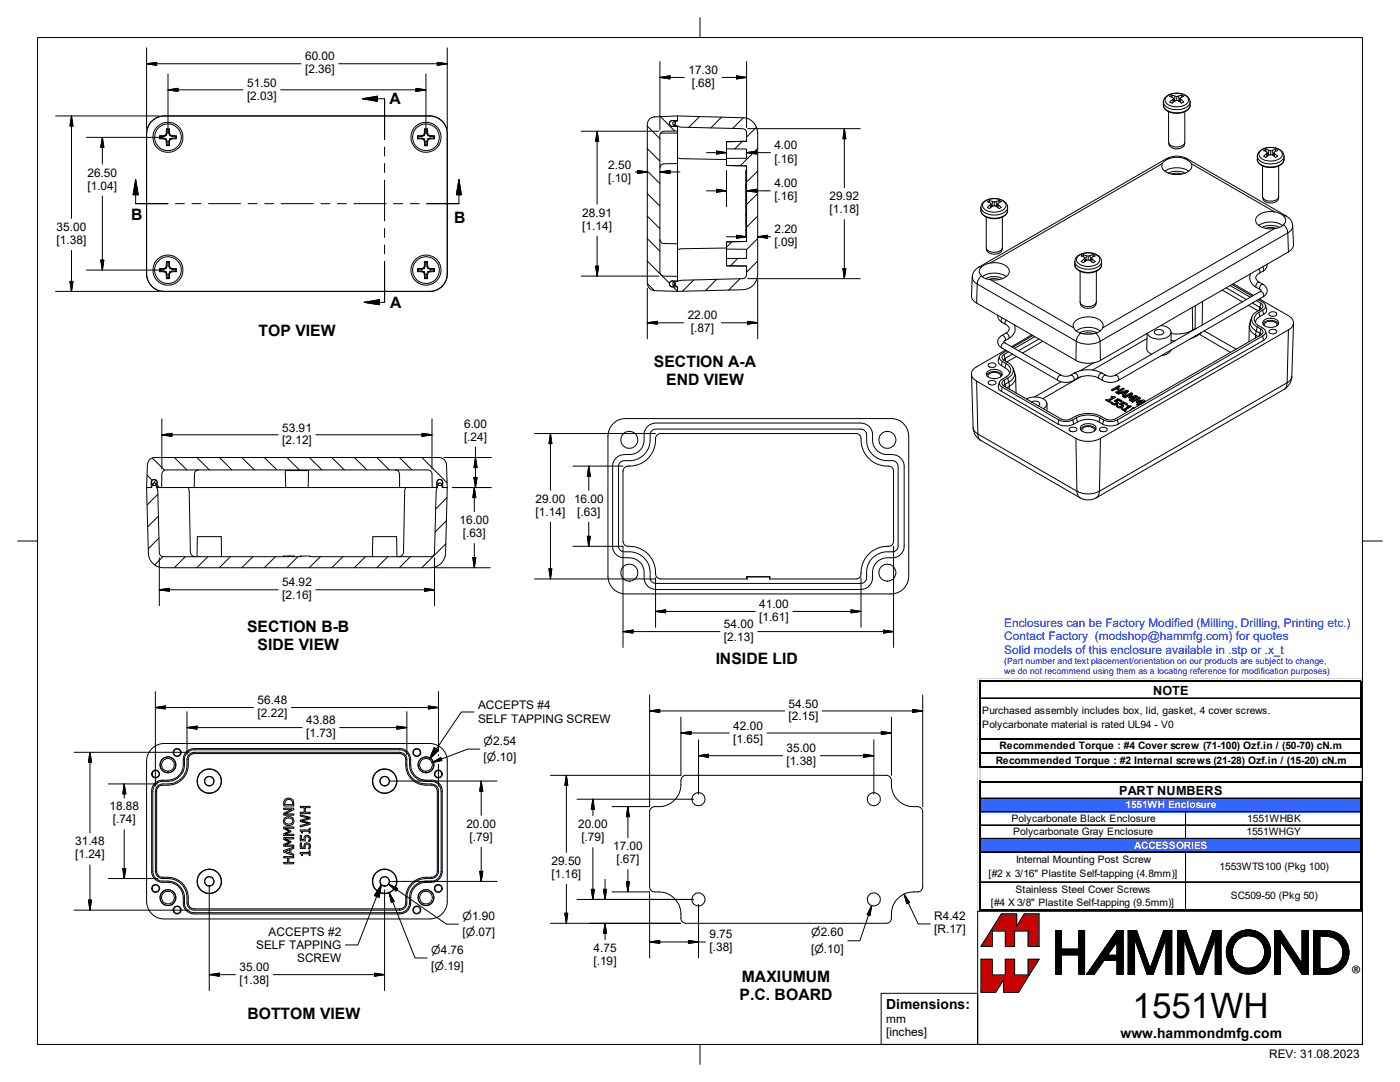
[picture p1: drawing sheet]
<svg xmlns="http://www.w3.org/2000/svg" width="279mm" height="216mm" viewBox="0 0 279 216" stroke-linecap="round" stroke-linejoin="round" font-family="sans-serif">
<defs><g id="words">
<text font-size="7" x="226" y="203">1551WH</text>
<text font-size="4.2" x="269.6" y="195.6">®</text>
<g font-size="3.1">
<text x="77.7" y="20.8">A</text>
<text x="26.2" y="44">B</text>
<text x="90.7" y="44.6">B</text>
<text x="77.9" y="61.6">A</text>
<text x="51.6" y="67">TOP VIEW</text>
<text x="130.5" y="73.2">SECTION A-A</text>
<text x="133" y="76.8">END VIEW</text>
<text x="49.3" y="126.1">SECTION B-B</text>
<text x="51.4" y="129.6">SIDE VIEW</text>
<text x="142.8" y="132.4">INSIDE LID</text>
<text x="148.1" y="196">MAXIUMUM</text>
<text x="49.4" y="203.4">BOTTOM VIEW</text>
<text x="147.6" y="199.5">P.C. BOARD</text>
</g>
<g font-size="2.8">
<text x="176.8" y="201.3">Dimensions:</text>
<text x="223.6" y="207.1">www.hammondmfg.com</text>
</g>
<g font-size="2.5">
<text x="230.1" y="138.6">NOTE</text>
<text x="223.4" y="158.6">PART NUMBERS</text>
</g>
<g font-size="2.4">
<text x="49.3" y="17.3">51.50</text>
<text x="60.9" y="12.1">60.00</text>
<text x="60.9" y="14.6">[2.36]</text>
<text x="137.4" y="14.8">17.30</text>
<text x="138" y="17.4">[.68]</text>
<text x="49.3" y="19.9">[2.03]</text>
<text x="154.5" y="29.7">4.00</text>
<text x="17.5" y="35.3">26.50</text>
<text x="121.4" y="33.7">2.50</text>
<text x="154.5" y="32.5">[.16]</text>
<text x="17.5" y="37.8">[1.04]</text>
<text x="121.4" y="36.2">[.10]</text>
<text x="154.5" y="37.4">4.00</text>
<text x="154.5" y="40">[.16]</text>
<text x="165.5" y="40">29.92</text>
<text x="11.3" y="46.1">35.00</text>
<text x="116.2" y="43.2">28.91</text>
<text x="116.2" y="45.8">[1.14]</text>
<text x="154.6" y="46.6">2.20</text>
<text x="165.5" y="42.6">[1.18]</text>
<text x="11.3" y="48.7">[1.38]</text>
<text x="154.6" y="49.2">[.09]</text>
<text x="137.2" y="63.7">22.00</text>
<text x="137.9" y="66.3">[.87]</text>
<text x="56.3" y="86.1">53.91</text>
<text x="56.3" y="88.7">[2.12]</text>
<text x="92.6" y="85.3">6.00</text>
<text x="92.6" y="87.9">[.24]</text>
<text x="106.9" y="100.4">29.00</text>
<text x="114.6" y="100.4">16.00</text>
<text x="91.7" y="104.6">16.00</text>
<text x="92.4" y="107.2">[.63]</text>
<text x="106.9" y="103">[1.14]</text>
<text x="115.2" y="103">[.63]</text>
<text x="56.3" y="117">54.92</text>
<text x="56.3" y="119.6">[2.16]</text>
<text x="144.5" y="125.3">54.00</text>
<text x="151.5" y="121.3">41.00</text>
<text x="151.5" y="123.9">[1.61]</text>
<text x="144.5" y="127.9">[2.13]</text>
<text x="51.4" y="140.5">56.48</text>
<text x="51.4" y="143">[2.22]</text>
<text x="95.4" y="141.6">ACCEPTS #4</text>
<text x="157.4" y="141.2">54.50</text>
<text x="157.4" y="143.8">[2.15]</text>
<text x="61.1" y="144.5">43.88</text>
<text x="61.1" y="147.1">[1.73]</text>
<text x="95.4" y="144.3">SELF TAPPING SCREW</text>
<text x="146.3" y="145.6">42.00</text>
<text x="146.3" y="148.2">[1.65]</text>
<text x="96.5" y="151.9">[⌀.10]</text>
<text x="157" y="150.1">35.00</text>
<text x="157" y="152.7">[1.38]</text>
<text x="21.8" y="161.7">18.88</text>
<text x="22.5" y="164.3">[.74]</text>
<text x="93.1" y="165.2">20.00</text>
<text x="93.7" y="167.8">[.79]</text>
<text x="115.4" y="165.2">20.00</text>
<text x="116" y="167.8">[.79]</text>
<text x="15" y="168.7">31.48</text>
<text x="15" y="171.3">[1.24]</text>
<text x="110.1" y="172.6">29.50</text>
<text x="122.3" y="169.7">17.00</text>
<text x="123" y="172.2">[.67]</text>
<text x="110.1" y="175.2">[1.16]</text>
<text x="186.4" y="183.7">R4.42</text>
<text x="51.1" y="189.4">SELF TAPPING</text>
<text x="53.6" y="186.7">ACCEPTS #2</text>
<text x="92.3" y="186.8">[⌀.07]</text>
<text x="118.4" y="190">4.75</text>
<text x="141.6" y="187.2">9.75</text>
<text x="141.6" y="189.8">[.38]</text>
<text x="161.9" y="190.2">[⌀.10]</text>
<text x="186.4" y="186.2">[R.17]</text>
<text x="47.8" y="193.8">35.00</text>
<text x="47.8" y="196.4">[1.38]</text>
<text x="59.3" y="192">SCREW</text>
<text x="86.1" y="193.6">[⌀.19]</text>
<text x="118.4" y="192.6">[.19]</text>
<text x="176.8" y="204.1">mm</text>
<text x="176.8" y="206.8">[inches]</text>
<text x="253.3" y="211.2">REV: 31.08.2023</text>
</g>
<g font-size="2.4" fill="#00f">
<text x="200.4" y="125.1">Enclosures can be Factory Modified (Milling, Drilling, Printing etc.)</text>
<text x="200.4" y="127.8">Contact Factory (modshop@hammfg.com) for quotes</text>
<text x="200.4" y="130.5">Solid models of this enclosure available in .stp or .x_t</text>
</g>
<g font-size="2.2">
<text x="96.5" y="148.6">⌀2.54</text>
<text x="92.3" y="183.5">⌀1.90</text>
<text x="86.1" y="190.3">⌀4.76</text>
<text x="161.9" y="186.8">⌀2.60</text>
</g>
<g font-size="2">
<text x="196" y="142.5">Purchased assembly includes box, lid, gasket, 4 cover screws.</text>
<text x="196" y="145.2">Polycarbonate material is rated UL94 - V0</text>
<text x="199.5" y="149.5">Recommended Torque : #4 Cover screw (71-100) Ozf.in / (50-70) cN.m</text>
<text x="198.7" y="152.4">Recommended Torque : #2 Internal screws (21-28) Ozf.in / (15-20) cN.m</text>
<text x="201.9" y="163.9">Polycarbonate Black Enclosure</text>
<text x="202.2" y="166.6">Polycarbonate Gray Enclosure</text>
<text x="248.8" y="166.6">1551WHGY</text>
<text x="248.9" y="163.9">1551WHBK</text>
<text x="202.8" y="172.3">Internal Mounting Post Screw</text>
<text x="243.4" y="173.5">1553WTS100 (Pkg 100)</text>
<text x="197.3" y="174.9">[#2 x 3/16&quot; Plastite Self-tapping (4.8mm)]</text>
<text x="202.6" y="178.1">Stainless Steel Cover Screws</text>
<text x="245.6" y="179.4">SC509-50 (Pkg 50)</text>
<text x="197.8" y="180.8">[#4 X 3/8&quot; Plastite Self-tapping (9.5mm)]</text>
</g>
<g font-size="2" fill="#fff">
<text x="224.6" y="161.3">1551WH Enclosure</text>
<text x="226.3" y="169.4">ACCESSORIES</text>
</g>
<g font-size="1.7" fill="#00f">
<text x="200.4" y="132.6">(Part number and text placement/orientation on our products are subject to change,</text>
<text x="200.4" y="134.6">we do not recommend using them as a locating reference for modification purposes)</text>
</g>
</g></defs>
<g fill="#3365ff">
<path d="M195.5 159.3h76.3v2.8h-76.3z"/>
<path d="M195.5 167.3h76.3v2.8h-76.3z"/>
</g>
<path d="M195.1 136h.1" fill="none" stroke="#d4d4d4" stroke-width=".2"/>
<path d="M195.1 136h.1v.1h-.1z" fill="#d4d4d4"/>
<path d="M195.5 135.3v.5" fill="none" stroke="#d4d4d4" stroke-width=".2"/>
<path d="M195.5 135.3h.2v.5h-.2z" fill="#d4d4d4"/>
<path d="M195.7 136h76.1" fill="none" stroke="#000" stroke-width=".32"/>
<path d="M271.7 135.3v.5" fill="none" stroke="#d4d4d4" stroke-width=".2"/>
<path d="M271.7 135.3h.1v.5h-.1z" fill="#d4d4d4"/>
<path d="M195.1 139.3h.1" fill="none" stroke="#d4d4d4" stroke-width=".2"/>
<path d="M195.1 139.3h.1v.1h-.1z" fill="#d4d4d4"/>
<path d="M195.7 139.3h75.8M195.7 139.4h75.8" fill="none" stroke="#000" stroke-width=".2"/>
<path d="M195.1 141.9h.1" fill="none" stroke="#d4d4d4" stroke-width=".2"/>
<path d="M195.1 141.9h.1v.2h-.1z" fill="#d4d4d4"/>
<path d="M195.1 144.6h.1" fill="none" stroke="#d4d4d4" stroke-width=".2"/>
<path d="M195.1 144.6h.1v.2h-.1z" fill="#d4d4d4"/>
<path d="M195.1 147.4h.1" fill="none" stroke="#d4d4d4" stroke-width=".2"/>
<path d="M195.1 147.4h.1v.2h-.1z" fill="#d4d4d4"/>
<path d="M195.7 147.5h76.1" fill="none" stroke="#000" stroke-width=".32"/>
<path d="M195.1 150.3h.1" fill="none" stroke="#d4d4d4" stroke-width=".2"/>
<path d="M195.1 150.3h.1v.2h-.1z" fill="#d4d4d4"/>
<path d="M195.7 150.3h76.1" fill="none" stroke="#000" stroke-width=".32"/>
<path d="M195.1 153.1h.1" fill="none" stroke="#d4d4d4" stroke-width=".2"/>
<path d="M195.1 153.1h.1v.2h-.1z" fill="#d4d4d4"/>
<path d="M195.5 135.8v17.5M271.7 136.1v17.2M195.7 153.1h76.1" fill="none" stroke="#000" stroke-width=".32"/>
<path d="M195.1 155.9h.1" fill="none" stroke="#d4d4d4" stroke-width=".2"/>
<path d="M195.1 156h.1v.1h-.1z" fill="#d4d4d4"/>
<path d="M195.1 159.2h.1M195.5 153.3v2.5M195.6 153.3v2.5M271.7 153.3v2.5" fill="none" stroke="#d4d4d4" stroke-width=".2"/>
<path d="M195.7 155.9h76.1" fill="none" stroke="#000" stroke-width=".32"/>
<path d="M195.1 159.3h.1v.1h-.1z" fill="#d4d4d4"/>
<path d="M195.7 159.2h75.8M195.7 159.3h75.8" fill="none" stroke="#000" stroke-width=".2"/>
<path d="M195.1 161.9h.1" fill="none" stroke="#d4d4d4" stroke-width=".2"/>
<path d="M195.1 161.9h.1v.2h-.1z" fill="#d4d4d4"/>
<path d="M236.6 135.3v.2" fill="none" stroke="#d4d4d4" stroke-width=".2"/>
<path d="M236.6 135.3h.2v.2h-.2z" fill="#d4d4d4"/>
<path d="M195.7 161.9h75.8M195.7 162h75.8" fill="none" stroke="#000" stroke-width=".2"/>
<path d="M195.1 164.6h.1" fill="none" stroke="#d4d4d4" stroke-width=".2"/>
<path d="M195.1 164.6h.1v.2h-.1z" fill="#d4d4d4"/>
<path d="M195.7 164.6h75.8M195.7 164.7h75.8" fill="none" stroke="#000" stroke-width=".2"/>
<path d="M195.1 167.3h.1" fill="none" stroke="#d4d4d4" stroke-width=".2"/>
<path d="M195.1 167.3h.1v.1h-.1z" fill="#d4d4d4"/>
<path d="M195.7 167.3h75.8M195.7 167.4h75.8" fill="none" stroke="#000" stroke-width=".2"/>
<path d="M195.1 169.9h.1" fill="none" stroke="#d4d4d4" stroke-width=".2"/>
<path d="M195.1 170h.1v.1h-.1z" fill="#d4d4d4"/>
<path d="M195.7 169.9h75.8M195.7 170h75.8M236.6 162.1v5.3M236.7 162.1v5.3" fill="none" stroke="#000" stroke-width=".2"/>
<path d="M195.1 175.9h.3" fill="none" stroke="#d4d4d4" stroke-width=".2"/>
<path d="M195.1 175.9h.3v.2h-.3z" fill="#d4d4d4"/>
<path d="M195.7 175.9h75.8M195.7 176h75.8" fill="none" stroke="#000" stroke-width=".2"/>
<path d="M195.1 181.6h.3" fill="none" stroke="#d4d4d4" stroke-width=".2"/>
<path d="M195.1 181.6h.3v.2h-.3z" fill="#d4d4d4"/>
<path d="M195.5 155.8v26" fill="none" stroke="#000" stroke-width=".32"/>
<path d="M236.6 170.1v11.3M236.7 170.1v11.3" fill="none" stroke="#000" stroke-width=".2"/>
<path d="M248.3 135.3v.2" fill="none" stroke="#d4d4d4" stroke-width=".2"/>
<path d="M248.3 135.3h.2v.2h-.2z" fill="#d4d4d4"/>
<path d="M260 135.3v.2" fill="none" stroke="#d4d4d4" stroke-width=".2"/>
<path d="M260 135.3h.1v.2h-.1z" fill="#d4d4d4"/>
<path d="M271.7 156.1v25.7M195.7 181.6h76.1" fill="none" stroke="#000" stroke-width=".32"/>
<path d="M195.1 135.4h76.7M195.1 135.3v46.5M271.9 135.3h-76.8v46.5" fill="none" stroke="#d4d4d4" stroke-width=".2"/>
<g fill="none" stroke="#000" stroke-width=".2">
<path d="M7.5 7.5h264.4v200.9h-264.4zM29.3 12.7l2-.3v.6zM29.3 9.5v16.2M33.5 17.9l2-.3v.6zM33.5 17.9h15M33.5 14.8v11.6M56 17.9h29M60.1 12.7h-30.8M67.6 12.7h21.7M72.3 19.7l3-.5v1zM72.3 19.7h4.5v8.1M83 17.6l2 .3-2 .3z"/>
<path d="M85 14.8v11.6M87.3 12.4l2 .3-2 .3zM89.3 9.5v16.2M131.7 15.5l2-.4v.6zM131.7 15.5h4.9M131.7 12.3v13.7M139.7 3.5v4M144.1 15.5h4.9M147 15.1l2 .4-2 .2zM149 12.3v13.2M232.9 19.2a3.2 3.2 0 0 1 4.2 .4 1.12 1.12 0 0 1-1 1.5 3.1 3.1 0 0 1-3.5-.8v-.7zM233.9 19l-.5 .2 .8 .4"/>
<path d="M234 19.9l-.6 .4 .5 .3 .9-.6M234 19.9l.1 .5M234.2 19.6l.1 .6M234.2 19.6l-.2 .3M234.3 20h.1M234.5 19.2l-.1 .8M234.5 19.2l.3 .1M234.5 19.2l-.6-.2v.4M234.8 19.3v.7M235.2 19.2l-.4 .1M235.2 19.2l.1 .8h.1M235.5 19.6l.2 .3"/>
<path d="M235.5 19.6l-.1 .6M235.7 19.9l.5 .4-.4 .3-1-.6M235.7 19.9l-.1 .5M235.8 19v.4M235.8 19l-.6 .2M235.8 19l.4 .2-.7 .4M11.1 23.1h20.7M14.3 23.1v20.5M14.3 23.1l.3 2h-.6zM17.3 27.4h15.2M20.4 27.4v5.4M20.4 39.1v14.8"/>
<path d="M20.4 27.4l.3 2h-.6zM27.1 35.9l.5 3h-1zM27.1 35.9v4.7h6.4M31.9 27.7h.8M31.9 27.7l.1-.1h.7v.1M31.9 27.1v.6M32 27.2v.4M32 27.2h.7M32.7 27.1h-.8l.1 .1M32.7 27.1v.1M32.7 27.7l.3 .2M32.7 27.6l.5 .1"/>
<path d="M33 27.9l.2 .3M33 26.9l-.3 .2M33.2 27.7l-.2 .2M33.2 27.7l.2 .5M33.2 27.1l-.5 .1M33.2 26.6l-.2 .3M33.2 28.2v.9l.2-.2M33.2 25.7l.2 .2M33.2 25.7h.6M33.2 25.7v.9M33.2 29.1h.6M33.4 25.9h.3"/>
<path d="M33.4 25.9v.7h-.2M33.4 28.2h-.2M33.4 26.6l-.2 .5-.2-.2M33.4 28.9h.3M33.4 28.2v.7M33.7 25.9v.7M33.7 28.2h.1M33.7 28.2v.7M33.7 28.9l.1 .2M33.8 25.7l-.1 .2M33.8 25.7v.9M33.8 26.6h-.1l.2 .5"/>
<path d="M33.8 26.6l.2 .3M33.8 28.2v.9M33.9 27.7l-.2 .5M33.9 27.7l.1 .2M34 26.9l-.1 .2 .4 .1M34 26.9l.3 .2M34 27.9l-.2 .3M34.3 27.6h.8l.1 .1M34.3 27.1h.9M34.3 27.1v.1h.8M34.3 27.7v-.1l-.4 .1M34.3 27.7l-.3 .2"/>
<path d="M35.1 27.2v.4M35.1 27.2l.1-.1v.6M35.2 27.7h-.9M76.8 29.3v1.8M76.8 32.6v1.8M76.8 35.9v8.2M83.3 27.7h.9M83.3 27.7l.2-.1h.7v.1M83.3 27.1v.6M83.5 27.2v.4M83.5 27.2h.7M84.2 27.1v.1"/>
<path d="M84.2 27.7l.4 .2M84.2 27.1h-.9l.2 .1M84.2 27.6l.5 .1M84.6 26.9l-.4 .2M84.6 27.9l.1 .3M84.7 27.1l-.5 .1M84.7 26.6l-.1 .3M84.7 28.2v.9l.2-.2M84.7 27.7l.2 .5M84.7 27.7l-.1 .2M84.7 25.7v.9M84.7 25.7l.2 .2"/>
<path d="M84.7 29.1h.6M84.7 25.7h.6M84.9 26.6l-.2 .5-.1-.2M84.9 25.9v.7h-.2M84.9 25.9h.3M84.9 28.9h.3M84.9 28.2v.7M84.9 28.2h-.2M85.2 28.2h.1M85.2 28.9l.1 .2M85.2 25.9v.7M85.2 28.2v.7"/>
<path d="M85.2 26.6l.1 .5M85.3 25.7v.9M85.3 25.7l-.1 .2M85.3 27.7l.2 .2M85.3 28.2v.9M85.3 27.7l-.1 .5M85.3 26.6l.2 .3M85.3 26.6h-.1M85.5 26.9l-.2 .2 .5 .1M85.5 27.9l-.2 .3M85.5 26.9l.4 .2M85.8 23.1a3.5 3.5 0 0 1 3.5 3.5v28"/>
<path d="M85.8 23.1h-53a3.6 3.6 0 0 0-3.5 3.5v28M85.8 27.6h.8l.1 .1M85.9 27.7l-.1-.1-.5 .1M85.9 27.1h.8M85.9 27.1l-.1 .1h.8M85.9 27.7l-.4 .2M86.6 27.2v.4M86.6 27.2l.1-.1v.6M86.7 27.7h-.8M91.6 35.9v4.7h-6.4M91.6 35.9l.5 3h-1zM116 26.2h15.5"/>
<path d="M119.2 26.2v14.5M119.2 26.2l.3 2h-.6zM126.8 34.3h2.4M127.2 34l2 .3-2 .3zM129.2 38.6l2.5 2.5M129.2 34.1l2.5 2.5M129.2 29.6l2.5 2.6M129.2 25.2l2.5 2.5M129.6 23.8l.7-.5 4.9-.2v.9h-1a.59 .59 0 0 0-.6 .6 .59 .59 0 0 0 .6 .6l1 .1v.8l-2.9 .1-.5 .4-.1 .4v27.3l.2 .6 .4 .2h2.9v.9h-1a.59 .59 0 0 0-.6 .6 .59 .59 0 0 0 .6 .6l1 .1v.8l-4.6-.1a1.56 1.56 0 0 1-1.4-1.5v-31.7l.1-.6zM131.7 34.3l2-.3v.6zM131.8 23.3l2.9 2.9M134.8 24.6l-.3 .5"/>
<path d="M135.2 31.5l.9 .2 8.9 .1M135.2 26.5l-3.4 .1M135.2 25.1v.2M135.2 26.5v6.1M135.2 32.6v16M135.2 32.6l-2.9 .1-.4 .2-.2 .6M135.2 26.1v.4M135.2 23.1l13.1 .4a3 3 0 0 1 2.9 3v28.3a3 3 0 0 1-2.9 3l-13.1 .3v-1l-.9-.2v-.5l1.8-.5 12.1-.3 .6-.2 .2-.6v-1.7l-4-.1v-1.4h4v-1.9h-4v-1.4l4-.1v-15.1l-4-.1v-1.4h4v-1.9h-4v-1.4l4-.1-.1-2.1-.7-.4-12.4-.3-1.5-.5v-.5l.9-.2zM135.2 23.1v.1M135.7 34.3h-4M139.6 23.3l-2.1 2.1M141 38.1h4"/>
<path d="M141 30.5h4M143 37.8l2 .3-2 .3zM143 30.1l2 .4-2 .2zM144 23.4l-2.1 2.1M145 29.7v1.9M145 33l4 .1M145 34v7.3M148.1 28.2l-1.5 1.5M148.4 23.5l-2.2 2.1M148.8 35.9v1.2M148.8 37.1v.3M148.8 34.4v1.2h.2"/>
<path d="M148.8 39.3v.5h.2M148.8 39v.3h.2M148.8 38.6v.4h.2M148.8 38.2v.4h.2M148.8 37.9v.3h.2M148.8 37.4v.5h.2M148.8 35.9h.2M148.8 36.9h.2M148.8 37.1h.2M148.8 37.2h.2M148.8 37.4h.2M149 28.2l-4 .1"/>
<path d="M149 38.1l2-.3v.6zM149 30.5l2-.4v.6zM149 38.1h4.8M149 30.5h4.8M149 34a.21 .21 0 0 0-.2 .2 .21 .21 0 0 0 .2 .2M149 35.7h-.2v.2M149 39.8h-.2v1.2M149.2 25.7h22.5M151 25.4l-2 1.9M151.2 29.6l-3.5 3.5M151.2 38.6l-2.2 2.2M151.2 34.1l-2.2 2.2"/>
<path d="M168.5 25.7l.3 2h-.6zM168.5 25.7v11.8M231.9 32.7a1.48 1.48 0 0 0 1.4 1.9 4 4 0 0 0 4.4-1l.1-.5-.1-.4M231.9 32.7l-34.2 19.8M232.2 21a2.27 2.27 0 0 0 2.5 1.5 2.74 2.74 0 0 0 2.8-1.3v-.2M232.2 21a2.43 2.43 0 0 0 2.9 1.6l1-.1a1.78 1.78 0 0 0 1.4-1.5M232.2 20.3a1.99 1.99 0 0 0 2.1 1.5 2.94 2.94 0 0 0 3.2-1.2v-.3M232.2 20.3a2.39 2.39 0 0 1 2.6-1.7 2.39 2.39 0 0 1 2.7 1.7M232.2 20.3v.7M232.5 34.2a4.6 4.6 0 0 1 4.7 0M232.8 31.7l-37.5 21.6M232.8 31.7a4.4 4.4 0 0 1 4.1 0"/>
<path d="M233.2 34.5a3.9 3.9 0 0 1 3.3 0M233.2 22.3v6.1a1.98 1.98 0 0 0 2.9 .6l.4-.6v-6.1M233.3 28.5a1.62 1.62 0 0 0 2.3 1.1l.7-.5 .2-.6M233.3 31.6a3.8 3.8 0 0 1 4.4 1.1M233.3 31.6l-.8 .5-.6 .6M233.3 31.6l-.5 .1M233.8 34.8l.9-.2 1.2 .2M234.4 20l.2 .1M235.3 20l-.2 .1M236.4 31.6l.5 .1M236.9 31.7l19.8 11.4M237.5 20.3v.7"/>
<path d="M237.7 32.7l16.7 9.6M250.9 31.2a2.24 2.24 0 0 0 2.5 1.5 2.54 2.54 0 0 0 2.9-1.5M250.9 31.8a2.17 2.17 0 0 0 2.5 1.5 2.75 2.75 0 0 0 2.8-1.3l.1-.2M250.9 31.8a2.31 2.31 0 0 0 2.7 1.6 2.34 2.34 0 0 0 2.7-1.6M250.9 31.2a2.43 2.43 0 0 1 2.9-1.8l1 .2a1.99 1.99 0 0 1 1.5 1.6M250.9 31.2v.6M251.6 30.1a3.2 3.2 0 0 1 4.2 .3 1.12 1.12 0 0 1-.9 1.5 3 3 0 0 1-3.6-.8l-.1-.5zM252 33.1v6.1a1.93 1.93 0 0 0 2.8 .7l.4-.7v-6.1M252 39.3a1.6 1.6 0 0 0 2.3 1.1l.7-.5 .2-.6M252.6 29.8l-.4 .3 .7 .4M252.8 30.7l-.6 .5 .4 .2 .6-.5 .4-.1M252.8 30.7l.1 .5"/>
<path d="M252.9 30.5l.2 .6M252.9 30.5l-.1 .2M253 30.8l.1 .1M253.1 30.9h.2M253.2 30l-.1 .9M253.2 30l.4 .1M253.2 30l-.6-.2v.4M253.6 30.1v.7M254 30l-.4 .1M254 30v.9l.2-.1M254 30.9h-.1M254.3 30.5l.1 .2"/>
<path d="M254.3 30.5l-.2 .6M254.4 30.7l.6 .5-.4 .2-1-.6M254.4 30.7l-.1 .5M254.6 29.8v.4M254.6 29.8l-.6 .2M254.6 29.8l.4 .3-.7 .4M256.3 31.2v.6M11.1 58.1h20.7M14 56.2h.6l-.3 1.9zM14.3 50v8.1M17.3 53.9h15.2M20.1 51.9h.6l-.3 2z"/>
<path d="M29.3 54.6a3.5 3.5 0 0 0 3.5 3.5h53M31.9 54.2h.8M31.9 54.2l.1-.1h.7v.1M31.9 53.6v.6M32 53.7v.4M32 53.7h.7M32.7 53.6h-.8l.1 .1M32.7 53.6v.1M32.7 54.2l.3 .2M32.7 54.1l.5 .1M33 54.4l.2 .3M33 53.4l-.3 .2"/>
<path d="M33.2 54.2l-.2 .2M33.2 54.2l.2 .5M33.2 53.6l-.5 .1M33.2 53.1l-.2 .3M33.2 54.7v.9l.2-.1M33.2 52.2l.2 .1M33.2 52.2h.6M33.2 52.2v.9M33.2 55.6h.6M33.4 52.3h.3M33.4 52.3v.8h-.2M33.4 54.7h-.2"/>
<path d="M33.4 53.1l-.2 .5-.2-.2M33.4 55.5h.3M33.4 54.7v.8M33.7 52.3v.8M33.7 54.7h.1M33.7 54.7v.8M33.7 55.5l.1 .1M33.8 52.2l-.1 .1M33.8 52.2v.9M33.8 53.1h-.1l.2 .5M33.8 53.1l.2 .3M33.8 54.7v.9"/>
<path d="M33.9 54.2l.4-.1v.1M33.9 54.2l.1 .2M33.9 54.2l-.2 .5M34 54.4l-.2 .3M34 53.4l-.1 .2 .4 .1M34 53.4l.3 .2M34.3 54.1h.8l.1 .1M34.3 54.2l-.3 .2M34.3 53.6h.9M34.3 53.6v.1h.8M35 40.6h1.8M35.1 53.7v.4"/>
<path d="M35.1 53.7l.1-.1v.6M35.2 54.2h-.9M38.3 40.6h1.8M41.6 40.6h6.4M49.5 40.6h1.8M52.8 40.6h1.8M56.1 40.6h6.4M64 40.6h1.8M67.3 40.6h1.8M70.6 40.6h6.5M76.8 45.6v1.8M76.8 48.9v1.8"/>
<path d="M76.8 52.2v8.1h-4.1M78.6 40.6h1.8M81.9 40.6h1.8M83.3 54.2h.9M83.3 54.2l.2-.1h.7v.1M83.3 53.6v.6M83.5 53.7v.4M83.5 53.7h.7M84.2 53.6v.1M84.2 54.2l.4 .2M84.2 53.6h-.9l.2 .1M84.2 54.1l.5 .1"/>
<path d="M84.6 53.4l-.4 .2M84.6 54.4l.1 .3M84.7 53.6l-.5 .1M84.7 53.1l-.1 .3M84.7 54.7v.9l.2-.1M84.7 54.2l.2 .5M84.7 54.2l-.1 .2M84.7 52.2v.9M84.7 52.2l.2 .1M84.7 55.6h.6M84.7 52.2h.6M84.9 53.1l-.2 .5-.1-.2"/>
<path d="M84.9 52.3v.8h-.2M84.9 52.3h.3M84.9 55.5h.3M84.9 54.7v.8M84.9 54.7h-.2M85.2 54.7h.1M85.2 55.5l.1 .1M85.2 52.3v.8M85.2 54.7v.8M85.3 52.2v.9M85.3 52.2l-.1 .1M85.3 54.2l.2 .2"/>
<path d="M85.3 54.7v.9M85.3 53.1h-.1l.1 .5M85.3 54.2l-.1 .5M85.3 53.1l.2 .3M85.3 54.2l.5-.1 .1 .1M85.5 53.4l-.2 .2 .5 .1M85.5 54.4l-.2 .3M85.5 53.4l.4 .2M85.8 54.1h.8l.1 .1M85.9 53.6h.8M85.9 53.6l-.1 .1h.8M85.9 54.2l-.4 .2"/>
<path d="M86.6 53.7v.4M86.6 53.7l.1-.1v.6M86.7 54.2h-.8M89.3 54.6a3.5 3.5 0 0 1-3.5 3.5M116 55.1h15.5M118.9 53.1h.6l-.3 2zM119.2 47.1v8M129.2 57.5v10.1M129.2 52.1l4.4 4.4M129.2 47.6l2.5 2.5M129.2 43.1l2.5 2.5M129.2 56.6l1.4 1.4"/>
<path d="M131.7 47.8l.2 .6 .4 .2h2.9M134.3 57.2l.9 .9M134.7 56.5l-.4 .7M135.2 48.6v6.5M135.2 56v.1M138.5 55.9l-2.3 2.2M143 55.7l-2.2 2.3M145 49.5l-8.9 .1-.9 .2M145 49.7v1.9M145 53l4 .1M145 47.2h4M146.1 48.2l-1.1 1.1"/>
<path d="M147 46.9l2 .3-2 .3zM147.2 51.6l-1.4 1.4M147.7 55.6l-2.3 2.3M148.8 44.2v.3M148.8 42.7v.2M148.8 42.9v1.3M148.8 41.3v.1M148.8 46.9v.2h.2M148.8 46v.9h.2M148.8 41v.3h.2M148.8 44.5v1h.2M148.8 41.4v1.3h.2"/>
<path d="M148.8 44.3h.2M148.8 42.7h.2M148.8 42.9h.2M148.8 44.5h.2M148.8 44.2h.2M148.8 41.4h.2M148.8 40h.2M148.8 41h.2M149 48.2l-4 .1M149 45.7h-.2v.3h.2M149.2 55.6h22.5M151.2 55.8v11.8"/>
<path d="M151.2 47.2l2-.3v.6zM151.2 47.2h2.6M151.2 52.1l-2.2 2.2M151.2 47.6l-2.2 2.2M151.2 43.1l-2.2 2.2M168.2 53.6h.6l-.3 2zM168.5 43.8v11.8M194 55.3l-.1 3.9 .3 .7 .7 .6 .1-3.8M194 55.3l.3 .7 .7 .7M195 56.7l19.8 11.4M195.3 53.3a2.32 2.32 0 0 0-1.3 2M195.7 42a2.71 2.71 0 0 0 3.3 1.5 2.1 2.1 0 0 0 2.1-1.5"/>
<path d="M195.7 42a2.38 2.38 0 0 0 2.7 1.6 2.34 2.34 0 0 0 2.7-1.6M195.7 41.4a2.27 2.27 0 0 0 2.5 1.5 2.73 2.73 0 0 0 2.9-1.3v-.2M195.7 41.4a2.43 2.43 0 0 1 3-1.8l.7 .1a1.93 1.93 0 0 1 1.7 1.7M195.7 41.4v.6M195.9 55l-.6 .7-.3 1M195.9 53.3h-.6M196.5 40.2a3.2 3.2 0 0 1 4.2 .4 1.22 1.22 0 0 1-1.3 1.6 2.93 2.93 0 0 1-3.3-.9v-.4zM196.8 49.5a1.6 1.6 0 0 0 2.3 1.1l.7-.3 .2-.8M196.8 43.3v6.1a1.85 1.85 0 0 0 2.8 .6l.4-.6v-6.1M197.4 55.8l.9-.2 1.1 .2M197.5 40l-.4 .3 .7 .4M197.6 40.9l-.5 .5 .4 .2 .9-.6"/>
<path d="M197.6 40.9l.1 .5M197.7 52.5a3.3 3.3 0 0 1 3.7 1.4 1.97 1.97 0 0 1-2.1 1.9h-1.6M197.7 52.5h-.3a2.04 2.04 0 0 0-1.9 1.9 2.24 2.24 0 0 0 2.2 1.4M197.7 55.8l16.6 9.6M197.8 40.7l.1 .6M197.8 40.7l-.2 .2M197.8 41l.2 .1M198 41.1h.2M198.1 40.2l-.1 .9M198.1 40.2l.3 .1M198.1 40.2l-.6-.2v.4M198.4 40.3v.7"/>
<path d="M198.8 40.2l-.4 .1M198.8 40.2l.1 .9 .1-.1M198.9 41.1h-.2M199.1 40.7l.2 .2M199.1 40.7l-.1 .6M199.3 40.9l.5 .5-.4 .2-.6-.5-.4-.1M199.3 40.9l-.1 .5M199.4 40v.4M199.4 40l-.6 .2M199.4 40l.4 .3-.7 .4M200.1 55.6a3.9 3.9 0 0 0-3.4 0M200.8 55.2a4.4 4.4 0 0 0-4.8 0"/>
<path d="M201.1 41.4v.6M214.5 52.8a2.25 2.25 0 0 0 2.5 1.6 2.81 2.81 0 0 0 2.8-1.4v-.2M214.5 52.8a2.47 2.47 0 0 0 2.9 1.7l.5-.1a2.08 2.08 0 0 0 1.9-1.6M214.5 52.2a2.27 2.27 0 0 0 2.5 1.5 2.84 2.84 0 0 0 2.8-1.3v-.2M214.5 52.2v.6M215.2 51.1a3.2 3.2 0 0 1 4.2 .3 1.26 1.26 0 0 1-1.3 1.6 2.95 2.95 0 0 1-3.2-.9v-.6zM215.6 54.1v6.1a1.85 1.85 0 0 0 2.8 .7l.4-.7v-6.1M216.2 50.8l-.4 .3 .7 .4M216.4 51.7l-.6 .5 .4 .2 1-.5M216.4 51.7v.5M216.5 51.5l.2 .6M216.5 51.5l-.1 .2"/>
<path d="M216.6 51.8l.1 .1M216.7 51.9h.2M216.8 51l-.1 .9M216.8 51l.4 .1M216.8 51l-.6-.2v.4M217.2 51.1v.8M217.5 51l-.3 .1M217.5 51l.1 .9 .2-.1M217.6 51.9h-.2M217.8 51.5l.2 .2M217.8 51.5l-.1 .6M218 51.7l.6 .5-.5 .2-.9-.5"/>
<path d="M218 51.7l-.1 .5M218.1 50.8v.4M218.1 50.8l-.6 .2M218.1 50.8l.5 .3-.8 .4M219.8 52.2a2.47 2.47 0 0 0-2.9-1.8l-.9 .2a1.84 1.84 0 0 0-1.5 1.6M219.8 52.2v.6M243.9 57.9l4 2.3M244.7 57.4l4.1 2.4M245.5 57l4 2.3M245.9 56.8l4 2.3M246.1 56.6l4 2.3M249.6 54.6a2.12 2.12 0 0 0 1.1 2.8"/>
<path d="M250.7 57.4l.8 .4M250.7 60l.9 .5M251.1 59.8l.9 .5a.83 .83 0 0 1 .6 .8 .83 .83 0 0 1-.6 .8M251.2 45a4.5 4.5 0 0 1 4.8 0M251.2 53.7l.3 .4-.2 .4M251.3 54.5a.95 .95 0 0 0-.7 .9 .95 .95 0 0 0 .7 .9M251.3 56.3a.67 .67 0 0 0-.6 1.1M251.3 56.3l.8 .4M251.3 59.6l5.8 3.4a1.5 1.5 0 0 1 1 1.4 1.5 1.5 0 0 1-1 1.4M251.5 58.2a.69 .69 0 0 1 .6 1M251.5 58.2l-29 16.7M251.5 57.8l.2 .2-.2 .2"/>
<path d="M251.9 45.4a3.9 3.9 0 0 1 3.4 0M252 53.2l.2 .4-.1 .5M252.1 56.7a.7 .7 0 0 0-.6 1.1M252.1 54.1l-.8 .4M252.1 59.2l-28.9 16.7M252.1 56.7a1.36 1.36 0 0 1 .8 1.3 1.36 1.36 0 0 1-.8 1.2M252.6 45.6l.8-.2 1.2 .2M252.9 52.7a1.46 1.46 0 0 1-.8 1.4M254.4 42.3l1 .3 .8 .5M254.4 45.6l-34.3 19.8M254.4 42.3a3.4 3.4 0 0 0-3.8 1.4 2 2 0 0 0 2.1 1.9h1.7M256.2 43.1h.5"/>
<path d="M256.2 43.1a1.33 1.33 0 0 1 .3 1.3 1.33 1.33 0 0 1-1.1 .9l-1 .3M256.2 44.8l.5 .7 .3 1-37.5 21.6-.3-1-.5-.6M256.7 43.1a2.32 2.32 0 0 1 1.3 2M257.1 50.3l-37.5 21.6M258 45.1l-.2 .7-.8 .7 .1 3.8M258 45.1l.1 3.9-.5 .9-.5 .4M72.7 60.3l3-.5v1zM129.2 64.4l2-.3v.6zM129.2 64.4h7.2M144 64.4h7.2M149.2 64.1l2 .3-2 .3zM193.9 74.7l.3 10.6"/>
<path d="M194.9 76.1l.3 10.5M194.9 76.1l19.8 11.4M194.9 60.5l19.8 11.4a5.4 5.4 0 0 0 4.9 0M196.9 74.8a2.02 2.02 0 0 1 3.1 0M197.1 74.2a2.04 2.04 0 0 1 2.9 .3 1.43 1.43 0 0 1-1.9 1 1 1 0 0 1-1.2-1.2zM197.2 75.2a.87 .87 0 0 1 1.1-.9 1.21 1.21 0 0 1 1.4 .7v.2M197.2 72.7a.92 .92 0 0 1 1.6 .2 .94 .94 0 0 1-1.6 0zM197.2 76.2a.94 .94 0 0 1 1.6 .3 .93 .93 0 0 1-1.6-.2zM199.1 62.9a1.51 1.51 0 0 0 .8 1.4M199.5 76.2l-.3 .8a.91 .91 0 0 0 .7 1.1M199.5 71.1l-.3 .7a.95 .95 0 0 0 .7 1.1M199.9 78.1l11.3 6.5"/>
<path d="M199.9 72.9l.7 .5M199.9 69.4l11.3 6.5a3.3 3.3 0 0 0 3 0M199.9 64.3l.8 .4M199.9 67a.7 .7 0 0 1 .6 1M199.9 67a1.36 1.36 0 0 0-.8 1.2 1.36 1.36 0 0 0 .8 1.2M200 77.3l11.3 6.5M200 77.3l-.1 .8M200 72.1l.8 .4M200 72.1l-.1 .8M200 63.5l-.2 .4 .1 .4M200.4 75.9l.2 .8M200.4 70.7l.2 .8"/>
<path d="M200.4 70.7a.62 .62 0 0 0-.5 .6 .62 .62 0 0 0 .5 .6l.7 .4a1.63 1.63 0 0 1 1.1 1.6 1.63 1.63 0 0 1-1.1 1.5M200.5 68.4l11.3 6.5M200.5 68.4a.67 .67 0 0 0-.6 1M200.5 68l-.2 .2 .2 .2M200.6 76.7l.1 .5M200.6 71.5l.1 .6M200.6 71.5l-.3 .3M200.6 76.7l-.3 .3M200.6 73.4l.7 .5 .2 .7M200.7 69.8l-5.8 3.4a1.51 1.51 0 0 0-1 1.4 1.51 1.51 0 0 0 1 1.5M200.7 66.5a.7 .7 0 0 1 .6 1.1M200.7 64.7a.92 .92 0 0 1 .7 .9 .92 .92 0 0 1-.7 .9"/>
<path d="M200.7 66.5l-.8 .5M200.8 72.5a1.42 1.42 0 0 1 .9 1.4 1.42 1.42 0 0 1-.9 1.3l-.8 .5a.83 .83 0 0 0-.6 .8 .83 .83 0 0 0 .6 .8M200.8 72.5l-.2 .9M200.8 63.9l-.2 .5 .1 .3M200.9 70l-.9 .5a.84 .84 0 0 0-.6 .8 .84 .84 0 0 0 .6 .8M200.9 77.4l.5-.3v.6M201.1 75.4l-.7 .5M201.1 75.4l.2 .9M201.3 67.6l-.8 .4M201.3 70.2l-.9 .5M201.3 76.3l-.7 .4M202.1 70.7l-1.5 .8 .1 .6"/>
<path d="M202.2 73.4a1.93 1.93 0 0 1-.9 2.9M202.4 74l.3 1.3M202.4 64.8a2.11 2.11 0 0 1-1.1 2.8M202.7 75.3l-.4 1.1-.9 .7-.1-.8M202.7 75.3l.1 3.1M202.9 71.1l-2 1.1M204.9 79.6a3.3 3.3 0 0 1 3.9 .6l.1 .6-.2 .4-.5 .4M205.9 66.8l-4 2.4M206.1 67l-4 2.3M206.5 67.2l-4 2.3M207.3 67.6l-4 2.4M208.1 68.1l-4 2.3"/>
<path d="M211.8 76.2l-5.3 3M211.8 74.9a.69 .69 0 0 0-.6 1M213.7 74.9a.69 .69 0 0 1 .5 1M214.3 65.4a1.45 1.45 0 0 1 1.3-1.9 4.1 4.1 0 0 1 4.4 .9l.2 .5-.1 .5M214.3 65.4a2.86 2.86 0 0 0 2.9 1.3 2.86 2.86 0 0 0 2.9-1.3M214.4 74.4l-.7 .5a2.15 2.15 0 0 1-1.9 0M214.4 74.4a6.2 6.2 0 0 1 6.3 .5M214.4 74.4a.7 .7 0 0 1 .6 1.1M214.8 66a4.3 4.3 0 0 1 4.8 0M214.8 68.1a5.2 5.2 0 0 0 4.7 0l.1 3.8M214.8 68.1l-.1 3.8M215.4 66.4a3.9 3.9 0 0 1 3.5 0"/>
<path d="M215.6 60.3a1.53 1.53 0 0 0 2 1.2l.9-.4 .3-.8M215.6 75.2l-7.5 4.3M215.6 66.5l-.5 .6-.3 1M218.2 66.6l-.9-.2-1.2 .2M218.3 72.4l-2.8 1.6M219.4 75.5l.7 .4a3.3 3.3 0 0 0 3.1 0M219.4 75.5a4.9 4.9 0 0 0-4.4 0l-.8 .4M219.9 74.4a.7 .7 0 0 0-.5 1.1M220.7 74.9a.69 .69 0 0 0-.6 1M220.7 74.9a2.15 2.15 0 0 0 1.8 0M221.8 79.1h.6l.1 .2-1.1 .7M221.9 77.7l.2 .2"/>
<path d="M221.9 77.7l.2 .3 .7-.4 .5 .3M222 79.3l-.2-.2 .2 .2-.9 .5-.2-.1-.2 .1M222.4 80l.5 .3M222.5 79.2l-1.2 .7 .2 .2-.1 .2-.7-.4v-.1l.7 .4M222.5 74.9a.69 .69 0 0 1 .7 1M222.8 77.6v-.2l.6 .4-.7 .4M222.8 77.4l-.7 .5v.1M223 78.4l1.9-.5 .2 .1-.9 1.1-.2-.1 .3-.3-.5-.3-.6 .1zM223 78.4l.2 .2 .6-.1M223 77.4l.5-.4-.2-.1-1.4 .8M223.1 79.7v.2M223.2 78.5v.1"/>
<path d="M223.5 77l-.6 .4 .7 .3 .5-.3 .2 .2-1.4 .9-.2-.3 .2 .1M223.8 78.4v.1M223.8 78.5l.4 .3M223.9 80l-.1 .2-.7-.3-.2 .1M223.9 78.3l.9-.2-.4 .5zM224.2 79.1v.1M224.3 77.5l-1.4 .8v.2M224.4 79.2l1.4-.8 .2 .1-.4 .7 1.1-.3 .3 .2-1.4 .8-.2-.1 1.2-.7-1.3 .2 .5-.7-1.3 .7zM224.5 79.3v.1M224.7 78.2l-.6 .2M225.1 78l-.9 1.2-.2-.2M225.4 79.3v.2"/>
<path d="M225.6 79.9v.1M225.6 78.8l-1.1 .6-.1-.2M226 78.5l-.3 .6M226.3 79.3l-.9 .2-.1-.2M227 79.1l-1.4 .9-.2-.2M227.1 79.6l-1.1 .7-.2-.3 .2 .1M227.5 79.4l-.4 .6 1.1-.2 .3 .3-1.4 .8-.2-.3 .2 .2M228.5 79.9l-1.4 .9v.1M228.9 67.6l-10.9 6.2M228.9 66.5v3.2l.2 .5 .7 .5M230.5 66a1.11 1.11 0 0 1 1.8 .4 1.16 1.16 0 0 1-1.9-.1zM231.7 64.9a1.67 1.67 0 0 1 2 1.6 2.93 2.93 0 0 1-3.8 .9l-.5-.3-.4-.6"/>
<path d="M233.7 66.3v2.1M233.7 69.8a2.19 2.19 0 0 1-1.9 1.2M233.7 67.9l.8 .1M238 61.3v4.6l.5-.3M238 66v-.1a6.6 6.6 0 0 1-4.3 .6M238.5 65.6v.1M238.5 61v4.6M238.6 67l.1 .1M238.7 65.6h-.2M239.2 66.7h.2l.3-.4-.3 .4M239.4 66.7l-1.8 .9M239.4 66.7l6.2 3.6"/>
<path d="M240 60.2l-.1 4.7M240.3 66l6.4 3.7M249.2 60.9l1.9 1.1M249.3 65.1v3.1M249.3 65.1l.4 1.1 .9 .6M249.7 63.8l-.4 1.3M249.8 63.3a1.9 1.9 0 0 0 .9 2.8l-.1 .7M249.9 60.5l1.6 .8-.2 .6 .2-.6M250.6 66.8l.5 .4M250.6 66.8v.7M250.9 65.2l.7 .5M250.9 65.2l-.2 .9 .8 .4-.2 .5"/>
<path d="M251.2 62.3a1.42 1.42 0 0 0-.9 1.4 1.42 1.42 0 0 0 .9 1.3l.8 .4a.84 .84 0 0 1 .6 .9 .84 .84 0 0 1-.6 .8M251.2 62.3l.2 .9M251.4 63.2l-.6 .5-.3 .7M251.5 61.3l.2 .3M251.5 66.5l-.2 .5M251.5 66.5l.2 .3M251.6 65.7a.6 .6 0 0 1 .5 .5 .6 .6 0 0 1-.5 .6l-29 16.8a2.16 2.16 0 0 1-2 0 6.2 6.2 0 0 0-7.1 .1l-.8 .1-1-.2-11.3-6.6a.62 .62 0 0 1-.5-.5 .62 .62 0 0 1 .5-.6M251.6 65.7l-.1 .8M251.6 60.5a.6 .6 0 0 1 .5 .6 .6 .6 0 0 1-.5 .6l-.7 .4a1.64 1.64 0 0 0-1.1 1.6 1.64 1.64 0 0 0 1.1 1.5M251.6 60.5l-.1 .8M252 67.1l.2 .8M252 67.1l-29 16.7"/>
<path d="M252 61.9l.2 .8M252 61.9l-.8 .4M252.1 64.6a2 2 0 0 1 3 0M252.1 64a2.16 2.16 0 0 1 3 .2 1.23 1.23 0 0 1-1.7 1.1 1.11 1.11 0 0 1-1.3-1.1zM252.2 67.9l-29 16.7M252.2 62.7l-.8 .5M252.3 65a1.12 1.12 0 0 1 1.7-.9l.8 .4v.5M252.5 66l.3 .8a.98 .98 0 0 1-.6 1.1M252.5 60.9l.3 .7a.96 .96 0 0 1-.6 1.1M253.3 66a.92 .92 0 0 1 1.5 .2 .86 .86 0 0 1-.8 .4 .86 .86 0 0 1-.8-.5zM253.3 62.5a.91 .91 0 0 1 1.5 .2 .88 .88 0 0 1-1.6-.1zM256.9 76.4l-37.5 21.6-.2 .8-.4 .5"/>
<path d="M256.9 76.4l-.2 .8-.4 .5M257.1 65.8l-37.5 21.7M257.1 65.8l-.2 10.6M257.8 75.1v.3a3.2 3.2 0 0 1-1.5 2.3l-37.5 21.6M257.8 75.1l-.4 .9-.5 .4M258.1 64.4l-.3 10.7M29.3 97.3h1l.2-.9h.5l.5 1.4 .3 12.5 .2 .6 .4 .1 25.3 .1v-.1h.4v.1h2v-.1h1.8v.1h24l.6-.2 .2-.6 .4-12.5 .4-1.4h.5l.3 .9h1l-.4 13.1a2.99 2.99 0 0 1-3 2.9h-53.3a2.98 2.98 0 0 1-3-2.9zM29.4 94.8l1 1M29.9 91.7l.5-.3 .5-.1h56.7a1.52 1.52 0 0 1 1.5 1.4l.2 4.6h-.9l-.1-1a.59 .59 0 0 0-.5-.6 .59 .59 0 0 0-.6 .6v1h-.9l-.1-2.9-.4-.5-.4-.1h-52.3l-.5 .2-.3 .4v2.9h-.9l-.1-1a.58 .58 0 0 0-.5-.6 .58 .58 0 0 0-.6 .6v1h-.9l.1-4.6zM30.4 91.4l2.5 2.5M31.1 95.8l-.6 1M31.3 97.3h.1"/>
<path d="M31.4 96.8l.4 .5M31.5 98.6l-2.1 2.2M32.3 97.3h6.5M32.3 83.6v10M32.3 86.8l2-.3v.6zM32.3 86.8h23.2M34.8 91.3l2.5 2.5M37.6 97.3l.2 .8 .2 12.2 .4 .6 .6 .2M38.8 97.3h41M39.3 91.3l2.5 2.5M39.6 93.8l-.6 .2-.2 .4v2.9M43.8 91.3l2.5 2.5"/>
<path d="M48.3 91.3l2.5 2.5M52.7 91.3l2.6 2.5M57 97.3l-.1-3.4h4.7l-.1 3.4M57.3 91.3l2.4 2.5M61.7 91.3l2.5 2.5M63 86.8h23.2M66.2 91.3l2.5 2.5M70.7 91.3l2.5 2.5M75.2 91.3l2.5 2.5M78.9 93.8l.6 .2 .2 .6 .1 2.7M79.7 91.3l2.5 2.5M79.8 97.3h6.5"/>
<path d="M81 97.3l-.2 .8-.3 12.2-.3 .6-.7 .2M84.2 91.3l5 5.1M84.2 86.5l2 .3-2 .3zM86.2 83.6v10M87.2 97.3h.1M87.6 96.4l-.1 .1M88.3 96.4l-.2 .3M88.6 91.3h9.5M89.2 99.3l-2.2 2.3M94.6 95.3h.6l-.3 2zM94.7 97.3l.3 2h-.6zM94.7 97.3v4.8"/>
<path d="M94.9 91.3l.3 2h-.6zM94.9 89.2v8.1M98.1 97.3h-7.8M106.7 86.5h24.1M109.9 86.5l.2 2h-.5zM109.9 86.5v11.3M114.3 93h10M117.5 93l.3 2h-.6zM117.5 93v4.8M122.7 84.2l.8-.4 1.3-.3h53a3.5 3.5 0 0 1 3.6 3.5v28a3.5 3.5 0 0 1-3.6 3.5h-53a3.5 3.5 0 0 1-3.5-3.5v-28l.2-.9 .3-.8zM123.7 92.4l.2-.2a2.08 2.08 0 0 1 1.7-.3 4.3 4.3 0 0 0 4.2-5.1v-.5l.4-.4 .7-.3h40.9l.5 .1 .4 .4a1.95 1.95 0 0 1 .3 1.7 4.3 4.3 0 0 0 5.1 4.1l.7 .3 .3 .4 .1 .5v15.9l-.1 .5-.3 .4a2.08 2.08 0 0 1-1.8 .2 4.3 4.3 0 0 0-4 5.2l-.3 .7-.4 .3-.5 .1h-40.9l-.5-.1-.4-.3a1.97 1.97 0 0 1-.2-1.8 4.3 4.3 0 0 0-5.2-4.1l-.7-.2-.4-.4-.1-.5v-15.9zM129.2 85.1l.6-.4 1.1-.3h40.9a2.35 2.35 0 0 1 2.3 2.4 3.1 3.1 0 0 0 2.5 3.9h.4a2.68 2.68 0 0 1 3.4 2v16.3a2.35 2.35 0 0 1-2.3 2.3 3.2 3.2 0 0 0-3.9 2.5l-.1 .4a2.69 2.69 0 0 1-1.6 3.3l-.7 .1h-40.9a2.39 2.39 0 0 1-2.4-2.3 3.3 3.3 0 0 0-1.6-3.7l-1.3-.3a2.76 2.76 0 0 1-3.3-1.6v-16.6a2.39 2.39 0 0 1 2.3-2.4 3.2 3.2 0 0 0 3.7-1.7 4.6 4.6 0 0 0 .3-2.6l.2-.7z"/>
<path d="M194.2 85.3v.3a3.1 3.1 0 0 0 1.5 2.3M194.2 85.3l.3 .7 .7 .6M195.2 86.6l19.7 11.4M195.2 86.6l.1 .8 .4 .5M195.7 87.9l19.9 11.4M205.9 80.2a1.13 1.13 0 0 1 1.6 .4l-.3 .4M208.9 80.6l.1 1.4M211.2 84.6a3.5 3.5 0 0 0 3.1 0M211.3 83.8l-.1 .8M211.3 83.8a3.2 3.2 0 0 0 2.8 0M213.5 85.4a.87 .87 0 0 1 1.4 .4 .94 .94 0 0 1-1.6-.1zM214.1 83.8l.2 .8"/>
<path d="M214.7 87.5l.2 10.5M214.7 87.5a5.6 5.6 0 0 0 4.9 0M214.8 83.4a5.2 5.2 0 0 1 4.7 0M214.8 83.4l.2 .8M214.8 83.4l-.7 .4M214.9 98l.2 .8 .5 .5M215 84.2a4.7 4.7 0 0 1 4.3 0M215 84.2l-.7 .4M215.6 99.3a3.4 3.4 0 0 0 3.2 0M215.6 85.7a1.94 1.94 0 0 1 3.1 0M215.8 84.9a2.2 2.2 0 0 1 2.9 .3 .94 .94 0 0 1-1 1.1 1.64 1.64 0 0 1-2.1-.9zM215.9 86a1.16 1.16 0 0 1 1.7-.9l.7 .5 .1 .4"/>
<path d="M219.3 84.2l.8 .4M219.5 83.4l.7 .4M219.5 83.4l-.2 .8M219.5 85.4a.87 .87 0 0 1 1.5 .4 .94 .94 0 0 1-1.6-.1zM219.6 87.5l-.2 10.5a5 5 0 0 1-4.5 0M220.1 84.6a3.5 3.5 0 0 0 3.1 0M220.2 83.8l-.1 .8M220.2 83.8a3.2 3.2 0 0 0 2.8 0M221.5 80.1l-.1 .2M221.7 80.3l.2-.1a.48 .48 0 0 0 .5 .3 .48 .48 0 0 0 .4-.3l-.4-.2 .7-.5 .8 .5-.1 .1-.7-.4-.2 .3a.34 .34 0 0 1 .2 .4 .34 .34 0 0 1-.4 .2h-.5zM221.7 80.3a.76 .76 0 0 0 .7 .5 .76 .76 0 0 0 .8-.5M222 80.5v.2"/>
<path d="M222.5 80.7v.1M222.7 80.1v.1M222.9 80.3h.1M223 80.5v.2M223 83.8l.2 .8M223.1 81.3v-.1l.4 .1M223.5 80.6v.1l.3 .1M223.5 80.6l.3 .1M223.5 80.6l.7-.5 .8 .5v.1l-.2 .1-.6-.3-.3 .1M223.8 80.1v.1M223.8 80.8v-.1l.1 .1a.48 .48 0 0 1-.5 .3 .48 .48 0 0 1-.4-.3l-.2 .1M223.8 80.8l.1 .1"/>
<path d="M223.9 81.6l.4 .1 .9-.6-.2-.2h.1l.6 .1-1.2 .8 .2 .1-.1 .1zM223.9 81.6l.7 .5 .1-.2M224 81.2l-.5 .1v.1M224.2 80.9a.75 .75 0 0 1-1.3 .3l-.1-.3 .3 .3M224.2 80.9l-.2 .4M224.2 80.3l-.4 .3 .4 .3M224.2 80.5v-.2l.6 .4M224.6 82v.1M225 80.9l.1 .3M225 80.6l-.2 .2M225.7 81v.2l-1.1 .6M226.4 81.4l-.2-.1-.7 .6"/>
<path d="M226.4 81.4l-.1 .1M226.8 80.1l.4-.6-1.2 .6v.2M226.9 80.3v-.1l1.2-.3-1.2 .7M227.2 80l.3-.5-.2-.3-1.5 .8M227.8 80.1l-1 .2v-.2l.1 .1M228.3 80.3l-.6 .3M3.5 107.9h4M31.6 103l-2.1 2.1M31.7 107.4l-2.1 2.1M31.8 117.7h23.7M31.8 111.3v9.6M31.8 117.7l2-.3v.6z"/>
<path d="M32.5 111.1l-1.6 1.6M37 111.1l-2.2 2.2M39.3 111.1l.1-4h4.8v4M41.5 111.1l-2.2 2.2M46 111.1l-2.2 2.2M50.5 111.1l-2.2 2.2M55 111.1l-2.3 2.2M56.6 111v.1M57.7 111h-1.1v.1M58.1 111h.5M58.6 111v.1M58.6 111l.1 .1"/>
<path d="M59.4 111.1l-2.1 2.2M60.1 111h-.2v.1M63 117.7h23.7M63.9 111.1l-2.2 2.2M68.4 111.1l-2.2 2.2M72.9 111.1l-2.2 2.2M74.3 111.1l.1-4h4.7l.1 4M77.4 111.1l-2.2 2.2M81.9 111.1l-2.2 2.2M84.7 117.4l2 .3-2 .3zM86.7 111.3v9.6M86.9 113.3h10.9"/>
<path d="M89 108.5l-4.8 4.8M89.1 103.9l-2.3 2.3M94.4 111.3h.6l-.3 2zM94.7 108.5v4.8M106.7 115.5h24.1M109.6 113.5h.5l-.2 2zM109.9 104.2v11.3M114.3 109h10v20.2M117.2 107h.6l-.3 2zM117.5 104.2v4.8M130.8 115.3v9.9M149 115.1l.1 .4"/>
<path d="M149 115.1h4.6M149.1 115.5h-17.3a1.07 1.07 0 0 1-1-1.2 5.3 5.3 0 0 0-5.7-5.3l-.5-.4-.3-.6v-14a1.07 1.07 0 0 1 1.3-1 5.3 5.3 0 0 0 5.3-5.7l.3-.6 .6-.2h39a1.04 1.04 0 0 1 1 1.3 5.4 5.4 0 0 0 5.8 5.2l.5 .4 .2 .6v14a1.01 1.01 0 0 1-1.2 1 5.3 5.3 0 0 0-5.3 5.7l-.3 .6-.7 .2h-17.2M153.6 115.1v.4M171.8 115.3v9.9M178.3 109v20.2M271.9 107.9h4M31 138v18.9M87.5 138v11.9M124.3 126l2-.3v.6zM124.3 126h19.4M129.6 138.7v22.3h-7.5M130.8 122l2-.3v.6z"/>
<path d="M130.8 122h19.9M151.2 126h27.1M158.2 122h13.6M169.8 121.7l2 .3-2 .3zM176.4 125.7l1.9 .3-1.9 .3zM184.1 138.7v22.3M14.8 150.1h23M17.9 150.1l.4 2h-.6zM17.9 150.1v16.1M21.6 156.4h9.9M24.8 156.4v2.8M24.8 156.4l.3 2h-.6z"/>
<path d="M30.3 149.4l1.1-.8 1.4-.2h53a3.5 3.5 0 0 1 3.5 3.5v28a3.5 3.5 0 0 1-3.5 3.5h-53a3.5 3.5 0 0 1-3.5-3.5v-28l.2-1.4zM30.9 156.3a2.07 2.07 0 0 1 1.6-.6 3.4 3.4 0 0 0 4-2.3l.1-1.8a2.17 2.17 0 0 1 2.2-2.2h41a2.17 2.17 0 0 1 2.2 2.2 3.4 3.4 0 0 0 2.2 4l1.9 .1a2.17 2.17 0 0 1 2.2 2.2v16a2.2 2.2 0 0 1-2.2 2.2 3.4 3.4 0 0 0-4 2.2l-.1 1.9a2.2 2.2 0 0 1-2.2 2.2h-41a2.2 2.2 0 0 1-2.2-2.2 3.4 3.4 0 0 0-4.1-4.1 2.2 2.2 0 0 1-2.2-2.2v-16a2.19 2.19 0 0 1 .6-1.6zM31 141.2l2-.3v.6zM31 141.2h19.6M31.2 156.4l.9-.4a4.9 4.9 0 0 0 3.7-1.1 4 4 0 0 0 1-3.5l.1-.2a1.97 1.97 0 0 1 1.9-1.6h41a2.03 2.03 0 0 1 1.9 2v1a3.3 3.3 0 0 0 3.3 3.3h1.1a1.95 1.95 0 0 1 1.9 2v16a1.92 1.92 0 0 1-1.9 1.9 3.6 3.6 0 0 0-4.4 4.4 1.95 1.95 0 0 1-1.9 1.9h-41a1.92 1.92 0 0 1-2-1.9 3.6 3.6 0 0 0-4.3-4.4 1.95 1.95 0 0 1-2-1.9v-16a1.93 1.93 0 0 1 .7-1.5zM37.3 142v8.6M37.3 145.2l2-.3v.6zM37.3 145.2h23M37.7 150.5l1.1-.4h41a1.41 1.41 0 0 1 1.4 1.5 4.1 4.1 0 0 0 4.9 4.8 1.41 1.41 0 0 1 1.4 1.5v16a1.41 1.41 0 0 1-1.4 1.4 4.1 4.1 0 0 0-4.9 4.9 1.41 1.41 0 0 1-1.4 1.4h-41a1.45 1.45 0 0 1-1.5-1.4 4.1 4.1 0 0 0-4.8-4.9 1.48 1.48 0 0 1-1.5-1.4v-16a1.48 1.48 0 0 1 1.5-1.5 4.1 4.1 0 0 0 4.8-4.8zM38.8 150.4h.1M38.8 150.4a1.23 1.23 0 0 0-1.2 1.2 4.3 4.3 0 0 1-5.1 5.1 1.19 1.19 0 0 0-1.2 1.2v16a1.19 1.19 0 0 0 1.2 1.1 4.3 4.3 0 0 1 5.1 5.2 1.23 1.23 0 0 0 1.2 1.2h41M38.8 150.4h41a1.23 1.23 0 0 1 1.2 1.2 4.3 4.3 0 0 0 5.1 5.1 1.19 1.19 0 0 1 1.2 1.2v16a1.19 1.19 0 0 1-1.2 1.1 4.3 4.3 0 0 0-5.1 5.2 1.23 1.23 0 0 1-1.2 1.2"/>
<path d="M56.9 159.5a1.04 1.04 0 0 1 1.2-.2 1.04 1.04 0 0 1 .5 1.1v.4h-2v-.8zM57.1 159.7a.81 .81 0 0 1 1-.1 .81 .81 0 0 1 .3 .9h-1.5v-.4zM67.8 145.2h13.4M77.8 155.9h21.4M79.2 144.9l2 .3-2 .3zM81.2 142v8.6M85.5 140.9l2 .3-2 .3zM86.2 152.2l1.8-1 .2 .5zM86.7 149.2l.8 .5-1.8 1.8zM87.5 150.6v.2M87.5 152.5v4.4M87.5 141.2h-29.4"/>
<path d="M94.6 142.1h-2.5l-6.4 9.4M95.7 149.5h-2.4l-7.1 2.7M96 155.9l.4 2h-.7zM96 155.9v6.8M113 154.7l.3 2h-.6zM113 154.7v15.4M115.1 159.5h23.3M118.3 159.5l.3 2h-.6zM118.3 159.5v3.2M129.6 141.9l2.1-.3v.6zM129.6 141.9h27M135.9 146.3l2-.3v.6z"/>
<path d="M135.9 146.3h9.6M135.9 143.1v11.6h-26M136.3 154.9l.6-.2h40l.8 .4a1.65 1.65 0 0 1 .2 1.4 4.5 4.5 0 0 0 5.2 4.5l.8 .3 .2 .7v15l-.3 .8a1.78 1.78 0 0 1-1.5 .2 4.5 4.5 0 0 0-4.4 5.2l-.4 .8-.6 .2h-40l-.5-.1-.3-.2a1.72 1.72 0 0 1-.2-1.5 4.6 4.6 0 0 0-5.5-4.5l-.5-.3-.3-.6v-15l.3-.7 .5-.3a4.8 4.8 0 0 0 5.2-3l.3-1.5a1.56 1.56 0 0 1 .4-1.6zM139.4 150.8l2-.3v.6zM139.4 150.8h16.8M139.4 147.6v10.9M153.1 146.3h24.8M163.7 150.8h10.7M164.1 141.9h20.1M172.4 150.5l2 .3-2 .3zM174.4 147.6v10.9M175.9 146l2 .3-2 .3z"/>
<path d="M177.9 143.1v11.6M182.1 141.6l2 .3-2 .3zM17.7 179.6h.6l-.4 2zM17.9 172.6v9M21.6 175.3h9.9M24.5 173.3h.6l-.3 2zM24.8 165.6v9.7M41.8 176.9v20.8M56.6 167.1h2v.3h-1.7l1.2 .5v.2l-1.2 .5h1.7v.3h-2v-.4l1.1-.5-1.1-.5zM56.6 169.7l2-.7v.3l-.5 .2v.8l.5 .2v.2l-2-.6zM56.6 165h2v.3h-1.7l1.2 .5v.2l-1.2 .5h1.7v.2h-2v-.3l1.1-.5-1.1-.5zM56.6 170.9h2v.3h-1v.9h1v.3h-2v-.3h.8v-.9h-.8z"/>
<path d="M56.6 161.2h2v.3l-1.7 .9h1.7v.3h-2v-.4l1.6-.8h-1.6zM56.7 163.4a1.14 1.14 0 0 1 1.1-.4 1.14 1.14 0 0 1 .9 .8 1.03 1.03 0 0 1-1.3 1 1.03 1.03 0 0 1-.7-1.4zM56.9 169.9l.9-.3v.6zM56.9 163.5a.84 .84 0 0 1 .9-.3 .84 .84 0 0 1 .6 .8 .79 .79 0 0 1-1 .5 .79 .79 0 0 1-.5-1zM59.9 170.1h1.8v-.3h.2v.9h-.2v-.4h-1.3v.4h-.2zM59.9 165.6h1.8v-.4h.2v1h-.2v-.3h-1.3v.3h-.2zM59.9 160.9h2v.3h-1v.9h1v.2h-2v-.2h.8v-.9h-.8zM59.9 166.7h.3v.8h.5a.66 .66 0 0 1 .7-.8 .66 .66 0 0 1 .5 1l-.1 .2h-.2a.48 .48 0 0 0 .1-.8 .48 .48 0 0 0-.8 .1v.6h-1zM59.9 162.6l2 .5v.3l-1.7 .4 1.7 .4v.3l-2 .5v-.3l1.7-.4-1.7-.4v-.2l1.7-.5-1.7-.4zM59.9 168.2h.3v.8h.5a.66 .66 0 0 1 .7-.8 .66 .66 0 0 1 .5 1l-.1 .2h-.2a.48 .48 0 0 0 .1-.8 .48 .48 0 0 0-.8 .1v.6h-1zM76.1 176.6l-4.7 12h-2.5M76.1 176.6l-.4 2.4-1-.3z"/>
<path d="M76.8 176.9h.1M76.8 177.6v20.1M77.6 176.4l1.8 .9-.4 .5zM77.6 176.4l11.5 8h2.4M77.6 178.1l5.2 13.1h2.4M77.6 178.1l1.1 1.7-.6 .2zM77.8 175.9h.3M78.2 175.9h21M95.7 173.9h.7l-.4 2zM96 169v6.9M113 176.4v7.8M115.1 179.5h23.3"/>
<path d="M118 177.5h.6l-.3 2zM118.3 169.1v10.4M120.4 177.5h.6l-.2 2zM120.8 175.5v4M122.1 178h7.5v13.1M125 176h.6l-.3 2zM125.3 173.5v4.5M125.3 161l.3 2h-.6zM125.3 161v6.2M180.4 178.4l1.1 1.7-.5 .2zM180.4 178.4l2.8 6h2.5M14.8 181.6h23"/>
<path d="M41.8 194.5l2-.3v.6zM47 194.5h-5.2M54.5 194.5h22.3M74.8 194.2l2 .3-2 .3zM79.8 181.4h.1M109.9 184.2h26M112.7 182.2h.6l-.3 2zM120.8 184.2l.2 2h-.6zM120.8 184.2v3.3M129.6 188h11.2M129.6 188l2.1-.3v.5zM137.4 187.7l2 .3-2 .2z"/>
<path d="M139.4 180.5v10.6M174 180.7l-.4 2-.5-.2zM174 180.7l-2.4 7h-2.4M195.1 198.2h-19.2v10.2M195.8 191.4h2.2v3.2h2.6v-3.2h1.9v3.2h2.7v-3.2h2.1l-4.1 6.6h-2.9v-2.5l-1.6 2.5h-2.9zM199.9 182.4h3v2.4l1.5-2.4h2.9v6.4h-2.1v-3h-2.7v3h-1.9v-3h-2.6v3h-2.2zM210.7 185.7h1.1v3.7h3.5v-3.7h1.2v8.7h-1.2v-3.9h-3.5v3.9h-1.1zM220.3 191.6l-1.9 2.8h-1.5l6-8.7h1.3v8.7h-1.3v-2.8h-2.7M222.9 187.9v2.7h-1.9zM225.1 185.7h1.7l2.7 7.6 2.7-7.6h1.6v8.7h-1.1v-7.1l-2.6 7.1h-1.2l-2.5-7.1v7.1h-1.3zM235 185.7h1.7l2.7 7.6 2.7-7.6h1.6v8.7h-1.2v-7.1l-2.5 7.1h-1.2l-2.6-7.1v7.1h-1.2zM236.1 185.7h-1.1v8.7h1.1"/>
<path d="M242.5 194.4h1.1M254.4 185.7h1.1l4.3 6.6v-6.6h1.3v8.7h-1.3l-4.3-6.5v6.5h-1.1zM262.1 185.7h2.8a4.3 4.3 0 0 1 4.3 4.4 4.3 4.3 0 0 1-4.3 4.3h-2.8zM263.4 186.9a4.2 4.2 0 0 1 3.5 .7 3.2 3.2 0 0 1 .9 3.5 3.2 3.2 0 0 1-2.9 2.2h-1.5zM271.9 181.8h-76.8v26.6M139.7 208.4v4"/>
<circle cx="33.5" cy="27.4" r="3"/>
<circle cx="33.5" cy="27.4" r="2.66"/>
<circle cx="85" cy="27.4" r="2.67"/>
<circle cx="85" cy="27.4" r="3"/>
<circle cx="134.2" cy="24.6" r=".59"/>
<circle cx="33.5" cy="53.9" r="2.99"/>
<circle cx="33.5" cy="53.9" r="2.66"/>
<circle cx="85" cy="53.9" r="2.99"/>
<circle cx="85" cy="53.9" r="2.68"/>
<circle cx="134.2" cy="56.6" r=".59"/>
<circle cx="30.8" cy="96.3" r=".61"/>
<circle cx="87.8" cy="96.3" r=".61"/>
<circle cx="125.6" cy="87.8" r="1.7"/>
<circle cx="177.1" cy="87.8" r="1.7"/>
<circle cx="125.6" cy="114.3" r="1.69"/>
<circle cx="177.1" cy="114.3" r="1.69"/>
<circle cx="31.1" cy="154.4" r=".79"/>
<circle cx="31.1" cy="154.4" r=".69"/>
<circle cx="33.5" cy="152.6" r="1.55"/>
<circle cx="33.5" cy="152.6" r="1.59"/>
<circle cx="33.5" cy="152.6" r="1.27"/>
<circle cx="35.3" cy="150.1" r=".8"/>
<circle cx="35.4" cy="150.2" r=".68"/>
<circle cx="41.8" cy="155.9" r=".96"/>
<circle cx="41.8" cy="155.9" r="2.45"/>
<circle cx="41.8" cy="155.9" r=".91"/>
<circle cx="41.8" cy="155.9" r="2.38"/>
<circle cx="76.8" cy="155.9" r=".95"/>
<circle cx="76.8" cy="155.9" r="2.45"/>
<circle cx="76.8" cy="155.9" r=".91"/>
<circle cx="76.8" cy="155.9" r="2.38"/>
<circle cx="83.2" cy="150.1" r=".79"/>
<circle cx="83.2" cy="150.2" r=".69"/>
<circle cx="85" cy="152.6" r="1.56"/>
<circle cx="85" cy="152.6" r="1.59"/>
<circle cx="85" cy="152.6" r="1.27"/>
<circle cx="87.5" cy="154.4" r=".79"/>
<circle cx="87.5" cy="154.4" r=".69"/>
<circle cx="139.4" cy="159.5" r="1.3"/>
<circle cx="174.4" cy="159.5" r="1.3"/>
<circle cx="31.1" cy="177.3" r=".79"/>
<circle cx="31.1" cy="177.3" r=".69"/>
<circle cx="33.5" cy="179.1" r="1.55"/>
<circle cx="33.5" cy="179.1" r="1.27"/>
<circle cx="33.5" cy="179.1" r="1.58"/>
<circle cx="41.8" cy="175.9" r="2.39"/>
<circle cx="41.8" cy="175.9" r="2.45"/>
<circle cx="41.8" cy="175.9" r=".95"/>
<circle cx="41.8" cy="175.9" r=".91"/>
<circle cx="76.8" cy="175.9" r="2.45"/>
<circle cx="76.8" cy="175.9" r=".94"/>
<circle cx="76.8" cy="175.9" r="2.39"/>
<circle cx="76.8" cy="175.9" r=".91"/>
<circle cx="85" cy="179.1" r="1.58"/>
<circle cx="85" cy="179.1" r="1.56"/>
<circle cx="85" cy="179.1" r="1.27"/>
<circle cx="87.5" cy="177.3" r=".79"/>
<circle cx="87.5" cy="177.3" r=".69"/>
<circle cx="139.4" cy="179.5" r="1.3"/>
<circle cx="174.4" cy="179.5" r="1.3"/>
<circle cx="35.3" cy="181.6" r=".8"/>
<circle cx="35.4" cy="181.6" r=".68"/>
<circle cx="83.2" cy="181.6" r=".79"/>
<circle cx="83.2" cy="181.6" r=".69"/>
<circle cx="249.1" cy="190" r="3.2"/>
<circle cx="249.2" cy="190" r="4.4"/>
</g>
<g fill="#ca0000" stroke="#ca0000" stroke-width=".2">
<path d="M199.9 182.4h3v2.4z"/>
<path d="M199.9 182.4l3 2.4-2.3 1z"/>
<path d="M200.6 185.8l2.3-1-.4 1z"/>
<path d="M200.6 185.8h1.9v3z"/>
<path d="M200.6 185.8l1.9 3h-1.9z"/>
<path d="M199.9 182.4l.7 3.4h-2.6z"/>
<path d="M199.9 182.4l-1.9 3.4-2.2 3z"/>
<path d="M198 185.8v3h-2.2z"/>
<path d="M202.9 184.8l2.3 1h-2.7z"/>
<path d="M204.4 182.4l.8 3.4-2.3-1z"/>
<path d="M204.4 182.4h2.9l-2.1 3.4z"/>
<path d="M207.3 182.4v6.4l-2.1-3z"/>
<path d="M205.2 185.8l2.1 3h-2.1z"/>
<path d="M195.8 191.4h2.2v3.2z"/>
<path d="M195.8 191.4l2.2 3.2-2.2 3.4z"/>
<path d="M198 194.6l.7 3.4h-2.9z"/>
<path d="M198 194.6l2.3 .9-1.6 2.5z"/>
<path d="M198 194.6h2.6l-.3 .9z"/>
<path d="M200.6 194.6h1.9l-2.2 .9z"/>
<path d="M200.6 191.4l1.9 3.2h-1.9z"/>
<path d="M200.6 191.4h1.9v3.2z"/>
<path d="M200.3 195.5l2.9 2.5h-2.9z"/>
<path d="M200.3 195.5l2.2-.9 .7 3.4z"/>
<path d="M202.5 194.6h2.7l-2 3.4z"/>
<path d="M207.3 191.4l-4.1 6.6 2-3.4z"/>
<path d="M205.2 191.4h2.1l-2.1 3.2z"/>
</g>
<g fill="#000" stroke="#000" stroke-width=".2">
<path d="M29.3 12.7l2-.3v.6zM33.5 17.9l2-.3v.6zM72.3 19.7l3-.5v1zM83 17.6l2 .3-2 .3zM87.3 12.4l2 .3-2 .3zM131.7 15.5l2-.4v.6zM147 15.1l2 .4-2 .2zM14.3 23.1l.3 2h-.6zM20.4 27.4l.3 2h-.6zM27.1 35.9l.5 3h-1zM91.6 35.9l.5 3h-1zM119.2 26.2l.3 2h-.6z"/>
<path d="M127.2 34l2 .3-2 .3zM131.7 34.3l2-.3v.6zM143 37.8l2 .3-2 .3zM143 30.1l2 .4-2 .2zM149 38.1l2-.3v.6zM149 30.5l2-.4v.6zM168.5 25.7l.3 2h-.6zM14 56.2h.6l-.3 1.9zM20.1 51.9h.6l-.3 2zM72.7 60.3l3-.5v1zM118.9 53.1h.6l-.3 2zM147 46.9l2 .3-2 .3z"/>
<path d="M151.2 47.2l2-.3v.6zM168.2 53.6h.6l-.3 2zM129.2 64.4l2-.3v.6zM149.2 64.1l2 .3-2 .3zM32.3 86.8l2-.3v.6zM84.2 86.5l2 .3-2 .3zM94.6 95.3h.6l-.3 2zM94.7 97.3l.3 2h-.6zM94.9 91.3l.3 2h-.6zM109.9 86.5l.2 2h-.5zM117.5 93l.3 2h-.6zM31.8 117.7l2-.3v.6z"/>
<path d="M84.7 117.4l2 .3-2 .3zM94.4 111.3h.6l-.3 2zM109.6 113.5h.5l-.2 2zM117.2 107h.6l-.3 2zM124.3 126l2-.3v.6zM130.8 122l2-.3v.6zM169.8 121.7l2 .3-2 .3zM176.4 125.7l1.9 .3-1.9 .3zM17.9 150.1l.4 2h-.6zM24.8 156.4l.3 2h-.6zM31 141.2l2-.3v.6zM37.3 145.2l2-.3v.6z"/>
<path d="M79.2 144.9l2 .3-2 .3zM85.5 140.9l2 .3-2 .3zM86.7 149.2l.8 .5-1.8 1.8zM86.2 152.2l1.8-1 .2 .5zM96 155.9l.4 2h-.7zM113 154.7l.3 2h-.6zM129.6 141.9l2.1-.3v.6zM135.9 146.3l2-.3v.6zM139.4 150.8l2-.3v.6zM172.4 150.5l2 .3-2 .3zM175.9 146l2 .3-2 .3zM182.1 141.6l2 .3-2 .3z"/>
<path d="M17.7 179.6h.6l-.4 2zM24.5 173.3h.6l-.3 2zM76.1 176.6l-.4 2.4-1-.3zM77.6 178.1l1.1 1.7-.6 .2zM77.6 176.4l1.8 .9-.4 .5zM95.7 173.9h.7l-.4 2zM118 177.5h.6l-.3 2zM118.3 159.5l.3 2h-.6zM120.4 177.5h.6l-.2 2zM125 176h.6l-.3 2zM125.3 161l.3 2h-.6zM41.8 194.5l2-.3v.6z"/>
<path d="M74.8 194.2l2 .3-2 .3zM112.7 182.2h.6l-.3 2zM120.8 184.2l.2 2h-.6zM129.6 188l2.1-.3v.5zM137.4 187.7l2 .3-2 .2zM174 180.7l-.4 2-.5-.2zM180.4 178.4l1.1 1.7-.5 .2zM210.7 185.7l1.1 4.8-1.1 3.9zM210.7 185.7h1.1v3.7zM210.7 185.7l1.1 3.7v1.1zM211.8 189.4l3.5 1.1h-3.5zM211.8 190.5v3.9h-1.1z"/>
<path d="M215.3 190.5l1.2 3.9h-1.2zM216.5 185.7v8.7l-1.2-3.9zM216.5 185.7l-1.2 4.8v-1.1zM215.3 185.7h1.2l-1.2 3.7zM211.8 189.4h3.5v1.1zM216.9 194.4l3.4-2.8-1.9 2.8zM221 190.6l1.9 1h-2.6zM222.9 185.7l-1.9 4.9-4.1 3.8zM216.9 194.4l4.1-3.8-.7 1zM222.9 185.7v2.2l-1.9 2.7zM222.9 185.7h1.3l-1.3 2.2zM221 190.6h1.9v1z"/>
<path d="M224.2 185.7l-1.3 4.9v-2.7zM224.2 185.7v8.7l-1.3-3.8zM222.9 190.6l1.3 3.8-1.3-2.8zM222.9 191.6l1.3 2.8h-1.3zM225.1 185.7l1.3 1.6-1.3 7.1zM226.4 187.3v7.1h-1.3zM225.1 185.7h1.7l-.4 1.6zM226.8 185.7l2.7 7.6-3.1-6zM226.4 187.3l3.1 6-.6 1.1zM229.5 193.3l.6 1.1h-1.2zM232.2 185.7l.5 1.6-3.2 6zM232.7 187.3l-2.6 7.1-.6-1.1z"/>
<path d="M232.2 185.7h1.6l-1.1 1.6zM233.8 185.7v8.7l-1.1-7.1zM232.7 187.3l1.1 7.1h-1.1zM236.2 187.3v7.1h-1.2zM235 185.7h1.7l-.5 1.6zM235 185.7l1.2 1.6-1.2 7.1zM236.2 187.3l3.2 6-.6 1.1zM236.7 185.7l2.7 7.6-3.2-6zM239.4 193.3l.6 1.1h-1.2zM242.5 187.3l-2.5 7.1-.6-1.1zM242.1 185.7l.4 1.6-3.1 6zM242.5 187.3l1.2 7.1h-1.2z"/>
<path d="M243.7 185.7v8.7l-1.2-7.1zM242.1 185.7h1.6l-1.2 1.6zM244.8 190.4l1.1-.2 .1 .3zM244.8 190l1.1 .2-1.1 .2zM244.8 190l1.1-.2v.4zM244.8 189.5l1.1 .3-1.1 .2zM244.8 189.5l1.2-.1-.1 .4zM244.8 189.1l1.2 .3-1.2 .1zM244.8 190.9l1.2-.4 .1 .4zM244.8 190.4l1.2 .1-1.2 .4zM244.8 189.1l1.3-.1-.1 .4zM245 188.6l1.1 .4-1.3 .1z"/>
<path d="M244.8 190.9h1.3l-1.1 .4zM245.1 188.2l1 .8-1.1-.4zM245.1 191.7l1-.8 .1 .4zM245 191.3l1.1-.4-1 .8zM245.1 188.2l1.1 .4-.1 .4zM245.3 187.7l.9 .9-1.1-.4zM246.2 191.3l.2 .4-1.1 .5zM245.1 191.7l1.1-.4-.9 .9zM245.3 187.7l1.1 .5-.2 .4zM245.6 187.4l.8 .8-1.1-.5zM246.4 191.7l.2 .3-1 .6zM245.3 192.2l1.1-.5-.8 .9z"/>
<path d="M245.6 187.4l1 .5-.2 .3zM245.9 187l.7 .9-1-.5zM246.6 192l.3 .3-1 .6zM245.6 192.6l1-.6-.7 .9zM245.9 187l1 .6-.3 .3zM245.9 187l.3-.3 .7 .9zM246.9 192.3l.3 .2-1 .8zM245.9 192.9l1-.6-.7 1zM246.2 186.7l1 .7-.3 .2zM246.2 186.7l.3-.3 .7 1zM247.2 192.5l.3 .3-1 .7zM246.2 193.3l1-.8-.7 1z"/>
<path d="M246.5 186.4l1 .8-.3 .2zM246.5 186.4l.4-.3 .6 1.1zM246.5 193.5l1-.7-.6 1zM246.9 186.1l.5-.2 .1 1.3zM247.5 192.8l.4 .1-.5 1.1zM247.5 192.8l-.1 1.2-.5-.2zM247.4 185.9l.5 1.1-.4 .2zM247.4 185.9l.4-.1 .1 1.2zM247.9 192.9l.4 .2-.5 1.1zM247.9 192.9l-.1 1.3-.4-.2zM247.8 185.8l.5 1-.4 .2zM247.8 185.8l.4-.1 .1 1.1z"/>
<path d="M248.3 193.1l.4 .1-.5 1.1zM248.3 193.1l-.1 1.2-.4-.1zM248.2 185.7l.5 1.1h-.4zM248.2 185.7l.5-.1v1.2zM248.7 193.2h.3l-.3 1.1zM248.7 193.2v1.1h-.5zM248.7 185.6l.3 1.1-.3 .1zM248.7 185.6l.5-.1-.2 1.2zM249 193.2h.4l-.2 1.2zM249 193.2l.2 1.2-.5-.1zM249.2 185.5l.2 1.2h-.4zM249.2 185.5l.4 .1-.2 1.1z"/>
<path d="M249.4 193.2l.5-.1-.3 1.2zM249.4 193.2l.2 1.1-.4 .1zM249.6 185.6l.3 1.2-.5-.1zM249.6 185.6l.5 .1-.2 1.1zM249.9 193.1l.2 1.2h-.5zM250.1 185.7l.4 .1-.6 1zM249.9 193.1l.3-.1 .3 1.2zM249.9 193.1l.6 1.1-.4 .1zM250.5 185.8l-.3 1.1-.3-.1zM250.5 185.8l.5 .1-.8 1zM250.2 193l.4-.1 .4 1.1zM250.2 193l.8 1-.5 .2z"/>
<path d="M251 185.9l-.4 1.1-.4-.1zM251 185.9l.4 .2-.8 .9zM250.6 192.9l.4-.2 .4 1.1zM250.6 192.9l.8 .9-.4 .2zM251.4 186.1l-.4 1.1-.4-.2zM251.4 186.1l.3 .3-.7 .8zM251 192.7l.2-.3 .5 1.1zM251 192.7l.7 .8-.3 .3zM251.7 186.4l-.5 1.1-.2-.3zM251.7 186.4l.4 .3-.9 .8zM251.2 192.4l.4-.2 .5 1.1zM251.2 192.4l.9 .9-.4 .2z"/>
<path d="M251.2 187.5l.9-.8-.5 1.1zM252.1 186.7l.3 .3-.8 .8zM252.4 190l1.1 .4h-1.1zM252.4 190h1.2l-.1 .4zM252.4 190l1.1-.5 .1 .5zM251.6 192.2l.8 .7-.3 .4zM251.6 187.8l.8-.8 .3 .4zM251.8 191.8l.9 .8-1.1-.4zM251.6 192.2l1.1 .4-.3 .3zM251.6 187.8l1.1-.4-.9 .7zM251.8 188.1l.9-.7 .3 .3zM252 191.5l1 .7-1.2-.4z"/>
<path d="M251.8 191.8l1.2 .4-.3 .4zM251.8 188.1l1.2-.4-1 .7zM252 188.4l1-.7 .2 .5zM252.2 191.1l1 .6-1.2-.2zM252 191.5l1.2 .2-.2 .5zM252 188.4l1.2-.2-1 .6zM252.2 188.8l1-.6 .1 .4zM252.3 190.8l1 .5-1.1-.2zM252.2 191.1l1.1 .2-.1 .4zM252.2 188.8l1.1-.2-1 .6zM252.3 189.2l1-.6 .2 .5zM252.4 190.4l1.1 .5-1.2-.1z"/>
<path d="M252.3 190.8l1.2 .1-.2 .4zM252.3 189.2l1.2-.1-1.1 .5zM252.4 189.6l1.1-.5v.4zM252.4 190.4h1.1v.5zM252.4 189.6l1.1-.1-1.1 .5zM254.4 185.7h1.1v2.2zM254.4 185.7l1.1 2.2-1.1 6.5zM255.5 187.9v6.5h-1.1zM255.5 185.7l4.3 6.6-4.3-4.4zM255.5 187.9l4.3 4.4v2.1zM259.8 192.3l1.3 2.1h-1.3zM259.8 185.7h1.3l-1.3 6.6z"/>
<path d="M261.1 185.7v8.7l-1.3-2.1zM262.1 185.7h2.8l-1.5 1.2zM262.1 185.7l1.3 1.2v6.4zM262.1 185.7l1.3 7.6-1.3 1.1zM262.1 194.4l1.3-1.1 1.5 1.1zM264.9 185.7l.4 .1-.4 1.1zM263.4 186.9l1.5-1.2v1.2zM263.4 193.3h1.5v1.1zM265.3 185.8v1.1h-.4zM265.3 185.8h.5l-.5 1.1zM264.9 193.3l.4-.1v1.2zM264.9 193.3l.4 1.1h-.4z"/>
<path d="M265.8 185.8l-.2 1.2-.3-.1zM265.8 185.8l.4 .1-.6 1.1zM265.3 193.2h.3l.2 1.1zM265.3 193.2l.5 1.1-.5 .1zM266.2 185.9l-.2 1.2-.4-.1zM266.2 185.9l.4 .2-.6 1zM265.6 193.2l.4-.2 .2 1.2zM265.6 193.2l.6 1-.4 .1zM266.6 186.1l-.3 1.1-.3-.1zM266.6 186.1l.4 .2-.7 .9zM266 193l.3-.1 .3 1.1zM266 193l.6 1-.4 .2z"/>
<path d="M267 186.3l-.4 1.1-.3-.2zM267 186.3l.4 .2-.8 .9zM266.3 192.9l.3-.2 .4 1.1zM266.3 192.9l.7 .9-.4 .2zM267.4 186.5l-.5 1.1-.3-.2zM267.4 186.5l.3 .3-.8 .8zM266.6 192.7l.3-.2 .5 1.1zM266.6 192.7l.8 .9-.4 .2zM267.7 186.8l-.5 1.1-.3-.3zM267.7 186.8l.4 .3-.9 .8zM266.9 192.5l.3-.3 .5 1.1zM266.9 192.5l.8 .8-.3 .3z"/>
<path d="M267.2 187.9l.9-.8-.7 1.1zM268.1 187.1l.2 .3-.9 .8zM267.4 191.9l.7 1.1-.9-.8zM267.2 192.2l.9 .8-.4 .3zM267.4 188.2l.9-.8-.7 1.1zM268.3 187.4l.3 .3-1 .8zM267.6 191.6l.7 1.1-.9-.8zM267.4 191.9l.9 .8-.2 .3zM267.6 188.5l1-.8-.8 1.1zM268.6 187.7l.2 .5-1 .6zM267.8 191.3l.8 1.1-1-.8zM267.6 191.6l1 .8-.3 .3z"/>
<path d="M267.8 188.8l1-.6 .2 .4zM267.8 191.3l1 .7-.2 .4zM267.8 188.8l1.2-.2-1.1 .5zM267.9 189.1l1.1-.5 .1 .4zM267.9 191l1.1 .6-1.2-.3zM267.8 191.3l1.2 .3-.2 .4zM267.9 189.1l1.2-.1-1.1 .5zM268 189.5l1.1-.5 .1 .4zM268 190.6l1.1 .5-1.2-.1zM267.9 191l1.2 .1-.1 .5zM268 189.5l1.2-.1-1.2 .5zM268 189.9l1.2-.5v.4z"/>
<path d="M268 190.2l1.2 .5-1.2-.1zM268 190.6l1.2 .1-.1 .4zM268 189.9l1.2-.1-1.2 .4zM268 190.2l1.2-.4v.5zM268 190.2l1.2 .1v.4z"/>
</g>
<use href="#words"/>
</svg>
